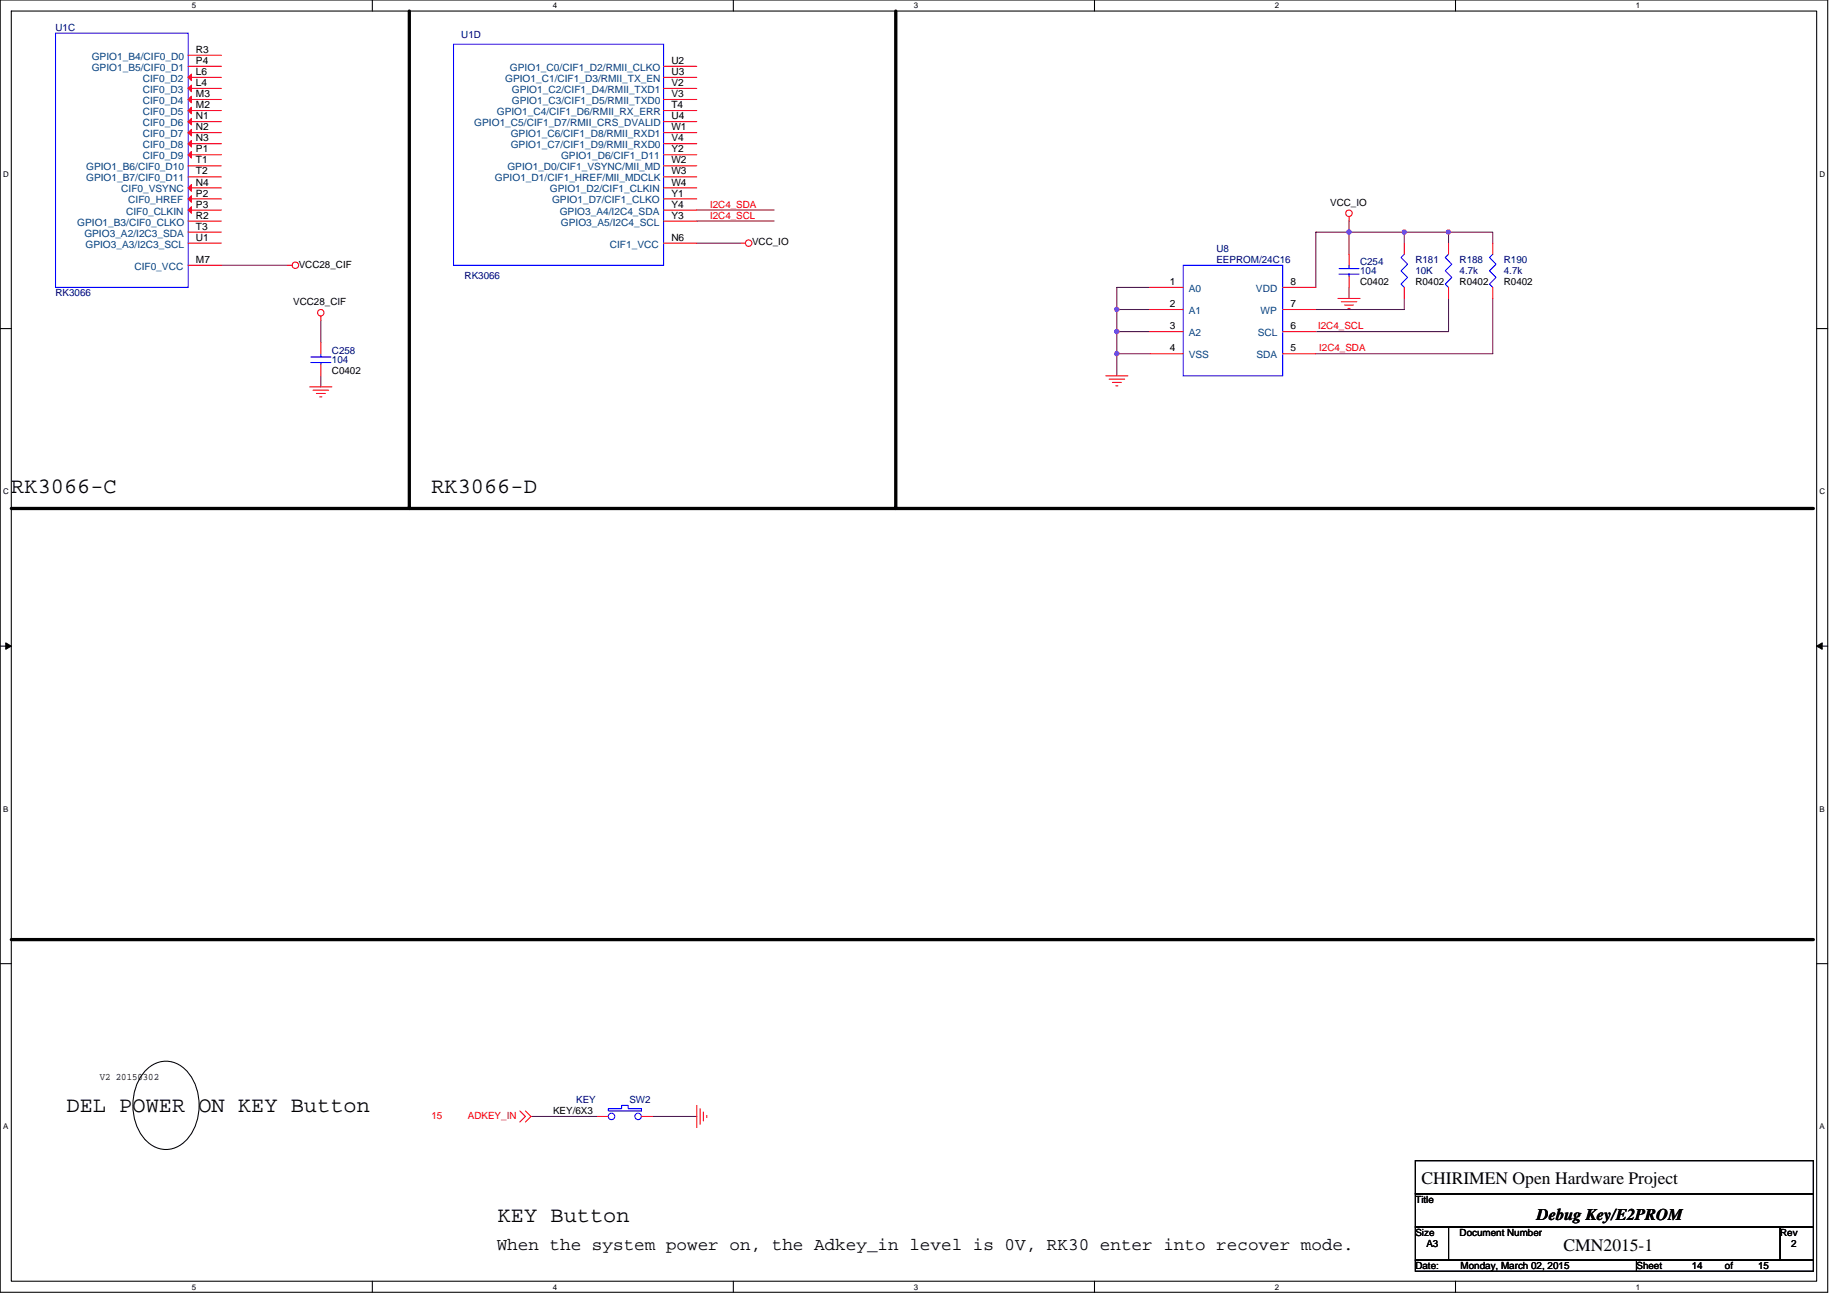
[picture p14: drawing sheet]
<svg xmlns="http://www.w3.org/2000/svg" width="297mm" height="210mm" viewBox="0 0 297 210" stroke-linecap="round" stroke-linejoin="round" font-family="sans-serif">
<defs><g id="words">
<g font-size="3.5">
<text x="1.8" y="79.3">RK3066-C</text>
<text x="69.4" y="79.3">RK3066-D</text>
<text x="10.7" y="178.8">DEL POWER ON KEY Button</text>
<text x="80" y="196.6">KEY Button</text>
</g>
<g font-size="2.8">
<text x="228.6" y="190.5">CHIRIMEN Open Hardware Project</text>
<text x="79.9" y="201">When the system power on, the Adkey_in level is 0V, RK30 enter into recover mode.</text>
<text x="251.5" y="201.1">CMN2015-1</text>
</g>
<text font-size="2.6" x="247.2" y="196.2">Debug Key/E2PROM</text>
<g font-size="1.6" fill="#000080">
<text x="8.9" y="5">U1C</text>
<text x="74.2" y="6">U1D</text>
<text x="195.6" y="40.5">U8</text>
<text x="8.9" y="47.6">RK3066</text>
<text x="74.7" y="44.8">RK3066</text>
<text x="195.6" y="42.3">EEPROM/24C16</text>
<text x="218.7" y="42.7">C254</text>
<text x="218.7" y="44.1">104</text>
<text x="227.6" y="42.3">R181</text>
<text x="227.6" y="44.1">10K</text>
<text x="234.7" y="42.3">R188</text>
<text x="234.7" y="44.1">4.7k</text>
<text x="241.8" y="42.3">R190</text>
<text x="241.8" y="44.1">4.7k</text>
<text x="53.4" y="56.9">C258</text>
<text x="53.4" y="58.3">104</text>
<text x="92.7" y="177.4">KEY</text>
<text x="101.2" y="177.4">SW2</text>
</g>
<g font-size="1.6" fill="#004080">
<text x="14.7" y="9.6">GPIO1_B4/CIF0_D0</text>
<text x="14.7" y="11.4">GPIO1_B5/CIF0_D1</text>
<text x="82" y="11.4">GPIO1_C0/CIF1_D2/RMII_CLKO</text>
<text x="23" y="13.2">CIF0_D2</text>
<text x="23" y="14.9">CIF0_D3</text>
<text x="23" y="16.7">CIF0_D4</text>
<text x="81.2" y="13.2">GPIO1_C1/CIF1_D3/RMII_TX_EN</text>
<text x="82.3" y="14.9">GPIO1_C2/CIF1_D4/RMII_TXD1</text>
<text x="82.3" y="16.7">GPIO1_C3/CIF1_D5/RMII_TXD0</text>
<text x="23" y="18.5">CIF0_D5</text>
<text x="23" y="20.3">CIF0_D6</text>
<text x="23" y="22.1">CIF0_D7</text>
<text x="23" y="23.8">CIF0_D8</text>
<text x="76.3" y="20.3">GPIO1_C5/CIF1_D7/RMII_CRS_DVALID</text>
<text x="79.9" y="18.5">GPIO1_C4/CIF1_D6/RMII_RX_ERR</text>
<text x="82.1" y="22.1">GPIO1_C6/CIF1_D8/RMII_RXD1</text>
<text x="82.1" y="23.8">GPIO1_C7/CIF1_D9/RMII_RXD0</text>
<text x="13.9" y="27.4">GPIO1_B6/CIF0_D10</text>
<text x="13.9" y="29.2">GPIO1_B7/CIF0_D11</text>
<text x="23" y="25.6">CIF0_D9</text>
<text x="79.6" y="29.2">GPIO1_D1/CIF1_HREF/MII_MDCLK</text>
<text x="81.6" y="27.4">GPIO1_D0/CIF1_VSYNC/MII_MD</text>
<text x="90.2" y="25.6">GPIO1_D6/CIF1_D11</text>
<text x="19.5" y="30.9">CIF0_VSYNC</text>
<text x="20.3" y="34.5">CIF0_CLKIN</text>
<text x="20.6" y="32.7">CIF0_HREF</text>
<text x="88.4" y="30.9">GPIO1_D2/CIF1_CLKIN</text>
<text x="88.8" y="32.7">GPIO1_D7/CIF1_CLKO</text>
<text x="90" y="34.5">GPIO3_A4/I2C4_SDA</text>
<text x="12.4" y="36.3">GPIO1_B3/CIF0_CLKO</text>
<text x="13.6" y="38.1">GPIO3_A2/I2C3_SDA</text>
<text x="13.8" y="39.8">GPIO3_A3/I2C3_SCL</text>
<text x="90.2" y="36.3">GPIO3_A5/I2C4_SCL</text>
<text x="98.1" y="39.8">CIF1_VCC</text>
<text x="21.6" y="43.4">CIF0_VCC</text>
<text x="191.2" y="46.9">A0</text>
<text x="202" y="46.9">VDD</text>
<text x="191.2" y="50.5">A1</text>
<text x="202.7" y="50.5">WP</text>
<text x="191.2" y="57.6">VSS</text>
<text x="191.2" y="54.1">A2</text>
<text x="202.1" y="57.6">SDA</text>
<text x="202.3" y="54.1">SCL</text>
</g>
<g font-size="1.6">
<text x="31.5" y="8.5">R3</text>
<text x="31.5" y="10.3">P4</text>
<text x="108" y="10.3">U2</text>
<text x="31.5" y="12.1">L6</text>
<text x="31.5" y="13.8">L4</text>
<text x="31.5" y="15.6">M3</text>
<text x="31.5" y="17.4">M2</text>
<text x="108" y="12.1">U3</text>
<text x="108" y="17.4">T4</text>
<text x="108" y="13.8">V2</text>
<text x="108" y="15.6">V3</text>
<text x="31.5" y="19.2">N1</text>
<text x="31.5" y="21">N2</text>
<text x="31.5" y="22.7">N3</text>
<text x="108" y="21">W1</text>
<text x="108" y="22.7">V4</text>
<text x="108" y="19.2">U4</text>
<text x="31.5" y="29.8">N4</text>
<text x="31.5" y="24.5">P1</text>
<text x="31.5" y="26.3">T1</text>
<text x="31.5" y="28.1">T2</text>
<text x="108" y="29.8">W4</text>
<text x="108" y="28.1">W3</text>
<text x="108" y="26.3">W2</text>
<text x="108" y="24.5">Y2</text>
<text x="31.5" y="31.6">P2</text>
<text x="31.5" y="33.4">P3</text>
<text x="31.5" y="35.2">R2</text>
<text x="108" y="35.2">Y3</text>
<text x="108" y="31.6">Y1</text>
<text x="108" y="33.4">Y4</text>
<text x="213.9" y="33.1">VCC_IO</text>
<text x="31.5" y="38.7">U1</text>
<text x="31.5" y="37">T3</text>
<text x="108" y="38.7">N6</text>
<text x="120.9" y="39.5">VCC_IO</text>
<text x="31.5" y="42.3">M7</text>
<text x="48" y="43">VCC28_CIF</text>
<text x="188.1" y="45.8">1</text>
<text x="207.5" y="45.8">8</text>
<text x="218.7" y="45.9">C0402</text>
<text x="227.6" y="45.9">R0402</text>
<text x="234.7" y="45.9">R0402</text>
<text x="241.8" y="45.9">R0402</text>
<text x="47.2" y="49.1">VCC28_CIF</text>
<text x="188.1" y="53">3</text>
<text x="188.1" y="49.4">2</text>
<text x="207.5" y="49.4">7</text>
<text x="207.5" y="53">6</text>
<text x="188.1" y="56.5">4</text>
<text x="207.5" y="56.5">5</text>
<text x="53.4" y="60.1">C0402</text>
<text x="16" y="173.7">V2 20150302</text>
<text x="88.9" y="179.2">KEY/6X3</text>
<text x="227.6" y="193.4">Title</text>
<text x="227.6" y="198.8">Size</text>
<text x="229.4" y="200.6">A3</text>
<text x="234.7" y="198.8">Document Number</text>
<text x="286.3" y="198.8">Rev</text>
<text x="288.1" y="200.6">2</text>
<text x="227.6" y="204.1">Date:</text>
<text x="234.9" y="204.1">Monday, March 02, 2015</text>
<text x="263.2" y="204.1">Sheet</text>
<text x="272.1" y="204.1">14</text>
<text x="277.4" y="204.1">of</text>
<text x="282.7" y="204.1">15</text>
</g>
<g font-size="1.6" fill="#f00">
<text x="114.2" y="33.4">I2C4_SDA</text>
<text x="114.2" y="35.2">I2C4_SCL</text>
<text x="212" y="53">I2C4_SCL</text>
<text x="212.2" y="56.5">I2C4_SDA</text>
<text x="69.4" y="179.9">15</text>
<text x="75.2" y="179.9">ADKEY_IN</text>
</g>
<g font-size="1.3">
<text x="30.8" y="1.3">5</text>
<text x="88.9" y="1.3">4</text>
<text x="147" y="1.3">3</text>
<text x="205" y="1.3">2</text>
<text x="263.1" y="1.3">1</text>
<text x=".5" y="28.4">D</text>
<text x="292.6" y="28.4">D</text>
<text x=".5" y="79.5">C</text>
<text x="292.6" y="79.5">C</text>
<text x=".5" y="130.6">B</text>
<text x="292.6" y="130.6">B</text>
<text x=".5" y="181.7">A</text>
<text x="292.6" y="181.7">A</text>
<text x="30.8" y="207.4">5</text>
<text x="88.9" y="207.4">4</text>
<text x="147" y="207.4">3</text>
<text x="205" y="207.4">2</text>
<text x="263.1" y="207.4">1</text>
</g>
</g></defs>
<path d="M0 0h293.9v207.9h-293.9zM1.8 1.8h290.4v204.3h-290.4z" fill="none" stroke="#000" stroke-width=".17"/>
<g fill="#fff">
<path d="M30.8 .2h.7v1.4h-.7z"/>
<path d="M30.8 206.3h.7v1.4h-.7z"/>
</g>
<path d="M59.9 0v1.8M59.9 206.1v1.8" fill="none" stroke="#000" stroke-width=".17"/>
<g fill="#fff">
<path d="M88.9 .2h.7v1.4h-.7z"/>
<path d="M88.9 206.3h.7v1.4h-.7z"/>
</g>
<path d="M117.9 0v1.8M117.9 206.1v1.8" fill="none" stroke="#000" stroke-width=".17"/>
<g fill="#fff">
<path d="M147 .2h.7v1.4h-.7z"/>
<path d="M147 206.3h.7v1.4h-.7z"/>
</g>
<path d="M176 0v1.8M176 206.1v1.8" fill="none" stroke="#000" stroke-width=".17"/>
<g fill="#fff">
<path d="M205 .2h.7v1.4h-.7z"/>
<path d="M205 206.3h.7v1.4h-.7z"/>
</g>
<path d="M234.1 0v1.8M234.1 206.1v1.8" fill="none" stroke="#000" stroke-width=".17"/>
<g fill="#fff">
<path d="M263.1 .2h.7v1.4h-.7z"/>
<path d="M263.1 206.3h.7v1.4h-.7z"/>
<path d="M.5 27.3h.9v1.4h-.9z"/>
<path d="M292.6 27.3h.9v1.4h-.9z"/>
<path d="M.5 78.4h.9v1.4h-.9z"/>
<path d="M292.6 78.4h.9v1.4h-.9z"/>
</g>
<path d="M0 52.9h1.8M292.2 52.9h1.7" fill="none" stroke="#000" stroke-width=".17"/>
<g fill="#fff">
<path d="M.5 129.5h.8v1.4h-.8z"/>
<path d="M292.6 129.5h.9v1.4h-.9z"/>
</g>
<path d="M0 103.9h1.8M292.2 103.9h1.7" fill="none" stroke="#000" stroke-width=".17"/>
<path d="M.9 103.4l.9 .5-.9 .5zM292.2 103.9l.8-.5v1z" fill="#000" stroke="#000" stroke-width=".16"/>
<g fill="#fff">
<path d="M.5 180.5h.8v1.4h-.8z"/>
<path d="M292.6 180.5h.9v1.4h-.9z"/>
</g>
<path d="M0 155h1.8M292.2 155h1.7M23.5 172.1a4.4 4.4 0 0 1 7 .7 8.7 8.7 0 0 1-.7 10.7 4.4 4.4 0 0 1-6.9-.7 8.8 8.8 0 0 1 .6-10.7zM227.6 186.7h64v5.3h-64zM227.6 192h64v5.4h-64zM227.6 197.4h5.4v5.3h-5.4zM233 197.4h53.3v5.3h-53.3zM286.3 197.4h5.3v5.3h-5.3zM227.6 202.7h35.6v1.8h-35.6zM263.2 202.7h28.4v1.8h-28.4z" fill="none" stroke="#000" stroke-width=".17"/>
<path d="M65.8 1.8v80M144.1 1.8v80M1.8 81.8h289.8M1.8 151.1h289.8" fill="none" stroke="#000" stroke-width=".53"/>
<g fill="none" stroke="#800040" stroke-width=".17">
<path d="M112.1 39.1h7.1M112.1 33.8h12.4M112.1 35.6h12.4M217 35.6v1.7h8.8v1.8M225.8 37.3h7.2v1.8M233 37.3h7.1v1.8M35.6 42.7h10.7M51.6 51.6v3.5M179.6 53.3h5.4M179.6 49.8h5.4M179.6 56.9h5.4M185 46.2h-5.4v14.3"/>
<path d="M217 40.9v-3.6h-5.4v8.9M217 46.2v1.8M225.8 48v1.8h-14.2M233 48v5.3h-21.4M240.1 48v8.9h-28.5M51.6 60.5v1.7M85.4 179.6h10.7M104.9 179.6h7.2"/>
</g>
<g fill="#f0f" stroke="#f0f" stroke-width=".17">
<circle cx="232.9" cy="37.3" r=".35"/>
<circle cx="225.8" cy="37.3" r=".35"/>
<circle cx="216.9" cy="37.3" r=".35"/>
<circle cx="179.6" cy="56.9" r=".35"/>
<circle cx="179.6" cy="49.8" r=".35"/>
<circle cx="179.6" cy="53.3" r=".35"/>
</g>
<g fill="none" stroke="#f00" stroke-width=".17">
<path d="M30.3 8.9h5.3M30.3 10.7h5.3M30.3 12.4h5.3M30.3 14.2h5.3M30.3 16h5.3M30.3 17.8h5.3M30.3 19.6h5.3M106.7 10.7h5.4M106.7 12.4h5.4M106.7 14.2h5.4M106.7 16h5.4M106.7 17.8h5.4"/>
<path d="M106.7 19.6h5.4M30.3 21.3h5.3M30.3 23.1h5.3M30.3 24.9h5.3M30.3 26.7h5.3M30.3 28.4h5.3M30.3 30.2h5.3M30.3 32h5.3M30.3 33.8h5.3M30.3 35.6h5.3M30.3 37.3h5.3M30.3 39.1h5.3"/>
<path d="M106.7 21.3h5.4M106.7 23.1h5.4M106.7 24.9h5.4M106.7 26.7h5.4M106.7 28.4h5.4M106.7 30.2h5.4M106.7 32h5.4M106.7 33.8h5.4M106.7 35.6h5.4M106.7 39.1h5.4M119.2 39.1h.7M217 34.8v.8"/>
<path d="M225.8 39.1v1.8M233 39.1v1.8M240.1 39.1v1.8M30.3 42.7h5.3M46.3 42.7h.7M51.6 50.8v.8M51.6 55.1v1.8M51.6 58.7v1.8M185 56.9h5.3M185 53.3h5.3M185 49.8h5.3M185 46.2h5.3"/>
<path d="M206.3 56.9h5.3M206.3 53.3h5.3M206.3 49.8h5.3M206.3 46.2h5.3M215.2 48h3.5M215.7 48.5h2.5M216.2 49.1h1.5M216.8 49.6h.3M217 40.9v1.8M217 44.4v1.8M225.8 46.2v1.8M233 46.2v1.8"/>
<path d="M240.1 46.2v1.8M49.8 62.2h3.6M50.4 62.8h2.4M50.9 63.3h1.4M51.4 63.8h.4M177.8 60.5h3.6M178.4 61h2.5M178.9 61.5h1.4M179.4 62.1h.4M83.6 178.7l.9 .9-.9 .9M84.5 178.7l.9 .9-.9 .9M96.1 179.6h1.7"/>
<path d="M103.2 179.6h1.7M112.1 177.8v3.6M112.6 178.3v2.5M113.1 178.9v1.4M113.7 179.4v.3"/>
<circle cx="120.4" cy="39.1" r=".52"/>
<circle cx="216.9" cy="34.3" r=".52"/>
<circle cx="47.5" cy="42.7" r=".52"/>
<circle cx="51.6" cy="50.3" r=".52"/>
</g>
<g fill="none" stroke="#00f" stroke-width=".17">
<path d="M8.9 5.3h21.4v40.9h-21.4zM72.9 7.1h33.8v35.6h-33.8zM50 57.4h3.2M50 58.3h3.2M51.6 56.9v.5M51.6 58.3v.4M190.3 42.7h16v17.8h-16zM215.3 43.2h3.3M215.3 44.1h3.3M217 42.7v.5M217 44.1v.3M225.8 40.9l-.5 .5 1.1 1.1-1.1 1.1 1.1 1-1.1 1.1 .5 .5"/>
<path d="M233 40.9l-.6 .5 1.1 1.1-1.1 1.1 1.1 1-1.1 1.1 .6 .5M240.1 40.9l-.6 .5 1.1 1.1-1.1 1.1 1.1 1-1.1 1.1 .6 .5M97.8 178.3h2.2v-.5h1v.5h2.2v.4h-5.4z"/>
<circle cx="98.3" cy="179.6" r=".52"/>
<circle cx="102.6" cy="179.6" r=".52"/>
</g>
<g fill="#f00" stroke="#f00" stroke-width=".17">
<path d="M30.8 11.9v1.1l-.5-.6z"/>
<path d="M30.3 14.2l.5-.5v1.1z"/>
<path d="M30.3 16l.5-.5v1z"/>
<path d="M30.3 17.8l.5-.5v1z"/>
<path d="M30.3 19.6l.5-.6v1.1z"/>
<path d="M30.3 21.3l.5-.5v1.1z"/>
<path d="M30.3 23.1l.5-.5v1z"/>
<path d="M30.3 24.9l.5-.5v1z"/>
<path d="M30.3 30.2l.5-.5v1.1z"/>
<path d="M30.3 32l.5-.5v1z"/>
<path d="M30.8 33.3v1l-.5-.5z"/>
</g>
<use href="#words"/>
</svg>
